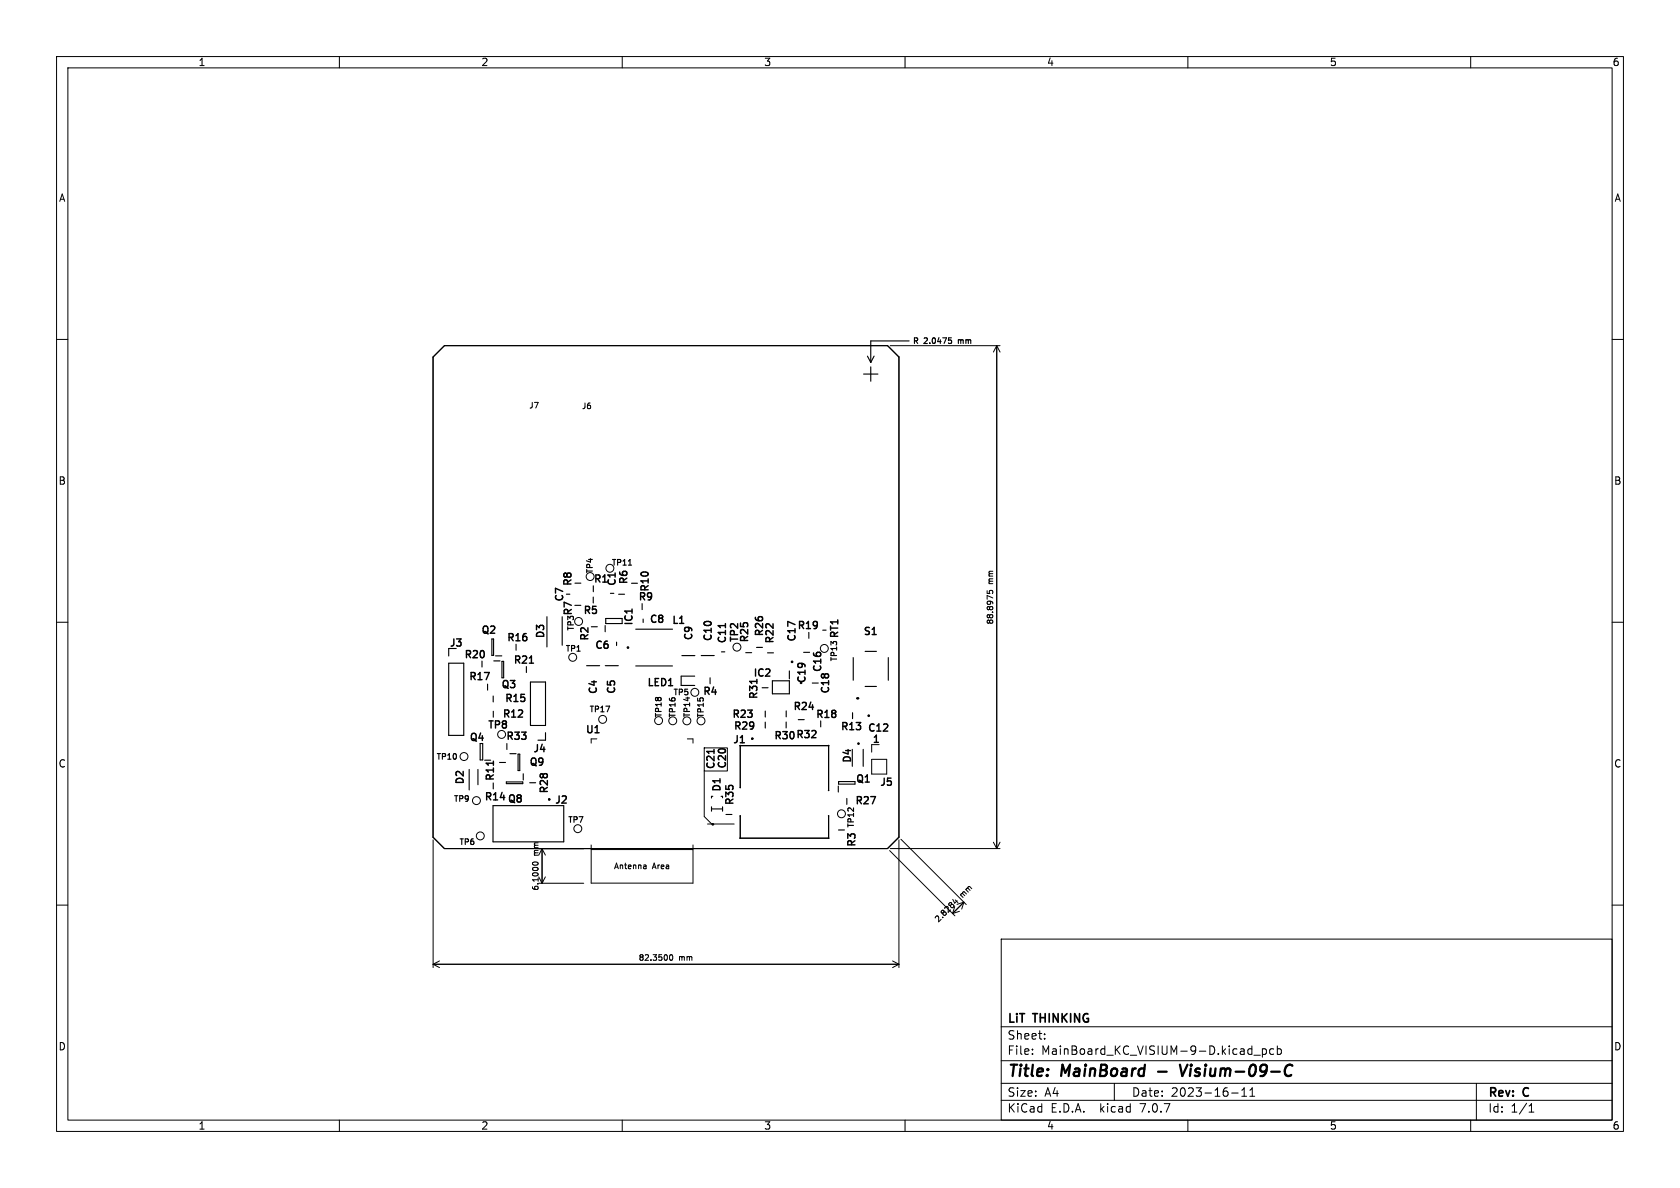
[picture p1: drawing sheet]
<svg xmlns="http://www.w3.org/2000/svg" width="297mm" height="210mm" viewBox="0 0 297 210" stroke-linecap="round" stroke-linejoin="round" font-family="sans-serif">
<defs><g id="words">
<g font-size="2.8">
<text x="178" y="190.9">Title:</text>
<text x="187.7" y="190.9">MainBoard</text>
<text x="210.3" y="190.9">Visium-09-C</text>
</g>
<g font-size="2.1">
<text x="178" y="184">Sheet:</text>
<text x="178" y="181.2">LiT</text>
<text x="182.8" y="181.2">THINKING</text>
<text x="178" y="186.7">File:</text>
<text x="184.1" y="186.7">MainBoard_KC_VISIUM-9-D.kicad_pcb</text>
<text x="178" y="196.9">KiCad</text>
<text x="178" y="194.1">Size:</text>
<text x="184.7" y="194.1">A4</text>
<text x="185.7" y="196.9">E.D.A.</text>
<text x="194.6" y="196.9">kicad</text>
<text x="200" y="194.1">Date:</text>
<text x="201.8" y="196.9">7.0.7</text>
<text x="207" y="194.1">2023-16-11</text>
<text x="263" y="194.3">Rev:</text>
<text x="263" y="196.9">Id:</text>
<text x="267.1" y="196.9">1/1</text>
<text x="269.4" y="194.3">C</text>
</g>
<g font-size="1.8">
<text x="35" y="11.9">1</text>
<text x="85" y="11.9">2</text>
<text x="135" y="11.9">3</text>
<text x="185" y="11.9">4</text>
<text x="235" y="11.9">5</text>
<text x="285" y="11.9">6</text>
<text x="10.3" y="35.9">A</text>
<text x="285.4" y="35.9">A</text>
<text x="10.3" y="85.9">B</text>
<text x="285.3" y="85.9">B</text>
<text x="99.9" y="106.6" transform="rotate(-90 99.9 106.6)">C7</text>
<text x="101.4" y="103.8" transform="rotate(-90 101.4 103.8)">R8</text>
<text x="104.8" y="103.3">R1</text>
<text x="109.2" y="103.8" transform="rotate(-90 109.2 103.8)">C1</text>
<text x="111.3" y="103.5" transform="rotate(-90 111.3 103.5)">R6</text>
<text x="112.7" y="106.5">R9</text>
<text x="115" y="104.8" transform="rotate(-90 115 104.8)">R10</text>
<text x="84.9" y="112.4">Q2</text>
<text x="89.4" y="113.7">R16</text>
<text x="96.6" y="113" transform="rotate(-90 96.6 113)">D3</text>
<text x="101.4" y="109" transform="rotate(-90 101.4 109)">R7</text>
<text x="103" y="108.9">R5</text>
<text x="104.4" y="113.5" transform="rotate(-90 104.4 113.5)">R2</text>
<text x="112.2" y="110.8" transform="rotate(-90 112.2 110.8)">IC1</text>
<text x="114.7" y="110.5">C8</text>
<text x="118.6" y="110.6">L1</text>
<text x="122.7" y="113.4" transform="rotate(-90 122.7 113.4)">C9</text>
<text x="126.2" y="113.6" transform="rotate(-90 126.2 113.6)">C10</text>
<text x="128.7" y="113.9" transform="rotate(-90 128.7 113.9)">C11</text>
<text x="130.8" y="113.7" transform="rotate(-90 130.8 113.7)">TP2</text>
<text x="132.6" y="113.8" transform="rotate(-90 132.6 113.8)">R25</text>
<text x="135.3" y="112.7" transform="rotate(-90 135.3 112.7)">R26</text>
<text x="137.1" y="114" transform="rotate(-90 137.1 114)">R22</text>
<text x="140.8" y="111.6">R19</text>
<text x="141" y="113.6" transform="rotate(-90 141 113.6)">C17</text>
<text x="148.5" y="113" transform="rotate(-90 148.5 113)">RT1</text>
<text x="152.5" y="112.6">S1</text>
<text x="79.3" y="114.7">J3</text>
<text x="81.9" y="116.7">R20</text>
<text x="90.6" y="117.7">R21</text>
<text x="105" y="115.1">C6</text>
<text x="133" y="120">IC2</text>
<text x="145.5" y="119" transform="rotate(-90 145.5 119)">C16</text>
<text x="82.7" y="120.6">R17</text>
<text x="88.5" y="122">Q3</text>
<text x="89.1" y="124.5">R15</text>
<text x="105.9" y="122.9" transform="rotate(-90 105.9 122.9)">C4</text>
<text x="109.1" y="122.9" transform="rotate(-90 109.1 122.9)">C5</text>
<text x="114.2" y="121.7">LED1</text>
<text x="124.1" y="123.2">R4</text>
<text x="134.2" y="123.8" transform="rotate(-90 134.2 123.8)">R31</text>
<text x="140.1" y="125.9">R24</text>
<text x="142.8" y="121" transform="rotate(-90 142.8 121)">C19</text>
<text x="146.9" y="122.8" transform="rotate(-90 146.9 122.8)">C18</text>
<text x="82.8" y="131.3">Q4</text>
<text x="86.1" y="129.1">TP8</text>
<text x="88.7" y="127.2">R12</text>
<text x="89.3" y="131.1">R33</text>
<text x="103.4" y="130">U1</text>
<text x="129.3" y="127.2">R23</text>
<text x="129.4" y="131.7">J1</text>
<text x="129.5" y="129.3">R29</text>
<text x="136.7" y="131">R30 R32</text>
<text x="144.1" y="127.3">R18</text>
<text x="148.5" y="129.4">R13</text>
<text x="153.2" y="129.7">C12</text>
<text x="154.2" y="131.4">1</text>
<text x="10.3" y="135.9">C</text>
<text x="93.4" y="135.7">Q9</text>
<text x="94.1" y="133.3">J4</text>
<text x="126.7" y="136.2" transform="rotate(-90 126.7 136.2)">C21</text>
<text x="128.7" y="136.1" transform="rotate(-90 128.7 136.1)">C20</text>
<text x="150.8" y="135.1" transform="rotate(-90 150.8 135.1)">D4</text>
<text x="285.3" y="135.9">C</text>
<text x="82.3" y="138.9" transform="rotate(-90 82.3 138.9)">D2</text>
<text x="85.5" y="141.8">R14 Q8</text>
<text x="87.7" y="138.3" transform="rotate(-90 87.7 138.3)">R11</text>
<text x="97.2" y="140.5" transform="rotate(-90 97.2 140.5)">R28</text>
<text x="97.9" y="142.4">J2</text>
<text x="127.7" y="140.2" transform="rotate(-90 127.7 140.2)">D1</text>
<text x="130" y="142.5" transform="rotate(-90 130 142.5)">R35</text>
<text x="151" y="142.5">R27</text>
<text x="151.1" y="138.7">Q1</text>
<text x="155.4" y="139.3">J5</text>
<text x="151.6" y="149.9" transform="rotate(-90 151.6 149.9)">R3</text>
<text x="10.3" y="185.9">D</text>
<text x="285.3" y="185.9">D</text>
<text x="35" y="199.9">1</text>
<text x="85" y="199.9">2</text>
<text x="135" y="199.9">3</text>
<text x="185" y="199.9">4</text>
<text x="235" y="199.9">5</text>
<text x="285" y="199.9">6</text>
</g>
<g font-size="1.4">
<text x="161.2" y="61.1">R</text>
<text x="163.4" y="61.1">2.0475</text>
<text x="169.8" y="61.1">mm</text>
<text x="93.4" y="72.4">J7</text>
<text x="102.8" y="72.5">J6</text>
<text x="105.1" y="101.5" transform="rotate(-90 105.1 101.5)">TP4</text>
<text x="108" y="100.2">TP11</text>
<text x="175.8" y="103.3" transform="rotate(-90 175.8 103.3)">mm</text>
<text x="101.7" y="111.7" transform="rotate(-90 101.7 111.7)">TP3</text>
<text x="175.8" y="110.5" transform="rotate(-90 175.8 110.5)">88.8975</text>
<text x="99.8" y="115.5">TP1</text>
<text x="148.2" y="117.1" transform="rotate(-90 148.2 117.1)">TP13</text>
<text x="118.9" y="123.2">TP5</text>
<text x="104.1" y="126.2">TP17</text>
<text x="117.2" y="127" transform="rotate(-90 117.2 127)">TP18</text>
<text x="119.7" y="127" transform="rotate(-90 119.7 127)">TP16</text>
<text x="122.3" y="127" transform="rotate(-90 122.3 127)">TP14</text>
<text x="124.7" y="127" transform="rotate(-90 124.7 127)">TP15</text>
<text x="77" y="134.6">TP10</text>
<text x="80.1" y="142">TP9</text>
<text x="81.1" y="149.6">TP6</text>
<text x="100.3" y="145.7">TP7</text>
<text x="151.2" y="146.5" transform="rotate(-90 151.2 146.5)">TP12</text>
<text x="95.4" y="151.3" transform="rotate(-90 95.4 151.3)">mm</text>
<text x="108.4" y="153.8">Antenna</text>
<text x="115.3" y="153.8">Area</text>
<text x="95.4" y="157.5" transform="rotate(-90 95.4 157.5)">6.1000</text>
<text x="170.4" y="158.9" transform="rotate(-45 170.4 158.9)">mm</text>
<text x="165.9" y="163.3" transform="rotate(-45 165.9 163.3)">2.8284</text>
<text x="112.8" y="170">82.3500</text>
<text x="120" y="170">mm</text>
</g>
</g></defs>
<g fill="none" stroke="#000" stroke-width=".18">
<path d="M10 10h277v190h-277zM12 12h273v186h-273zM60 10v2M110 10v2M160 10v2M210 10v2M260 10v2M10 60h2M285 60h2M78.6 61.1h78.3l2 2v84.9l-2 2h-78.3l-2-2v-84.9zM157.4 61.1h19.4M176.2 61.1v88.9"/>
<path d="M176.2 61.1l.6 1.1M176.2 61.1l-.6 1.1M10 110h2M174.5 104.4v.5h.5l-.1-.4 .5-.1 .1 .2-.1 .3M285 110h2M104.5 130.6v.8M121.5 130.6h1v.8M124.5 132.2h4.1v4.1h-4.1zM124.5 136.3v8.1l1.3 1.3M130.9 139.2v-7.4h15.6v7.9M154.1 131.6v1.4M154.1 134.2h2.7v2.6h-2.7z"/>
<path d="M10 160h2M76.6 148.5v22.5M94.3 152.9l-.2-.2a.53 .53 0 0 1 .5-.3 .53 .53 0 0 1 .5 .3l-.2 .2M95.2 156.1h8M95.2 150h8M96.4 151.2l-.6-1.2v6.1l.6-1.1M104.5 149.4v6.7h18v-6.7M104.5 150.2h18M113.9 152.9l.3 .1v.6M114.2 153.5l-.3 .1M114.2 153.1l-.3 .1M125.1 145.7h4.7"/>
<path d="M130.9 144.2v4h15.6v-4M157.3 150.4l11.5 11.5M157.4 150h19.4M158.9 148.5v22.5M159.3 148.4l11.5 11.5M168.4 159l.4 .7M168.9 159.1l.4 .5M170.4 159.5l-2 2 1.2-.4M170.4 159.5l-.4 1.2M170.4 159.5l-1.2 .4M175.6 148.9l.6 1.1M176.8 148.9l-.6 1.1"/>
<path d="M285 160h2M76.6 170.5h82.3M76.6 170.5l1.1 .5M77.7 169.9l-1.1 .6M118.5 168.9l.1-.1a.53 .53 0 0 1 .3 .5 .53 .53 0 0 1-.3 .5l-.2-.4zM157.8 169.9l1.1 .6M158.9 170.5l-1.1 .5M177 166h108v32h-108zM60 198v2M110 198v2M160 198v2M177 194.5h108"/>
<path d="M177 191.5h108M177 187.5h108M177 181.5h108M182.5 186.3v.1M182.5 185.5v.1M184.7 183.6v.1M184.7 182.8v.1M197 191.5v3M210 198v2M217.7 193.2h1.2M219.5 193.8h.9M219.5 192.7l.5-.4v1.5"/>
<path d="M221 193.8h.8M221 192.7l.4-.4v1.5M221.2 185.4l.1 .1M221.3 184.9v1.5M221.3 186.3l-.1 .1M221.7 186.5h1.1M223.2 185.4v1.5M223.2 185.5l.4-.1 .3 .3v.4l-.2 .2h-.5M225.2 185.5l-.5-.1-.2 .3v.4l.1 .2h.6M225.8 185.5l.4-.1 .3 .3v.4l-.1 .2h-.6M225.8 184.9v1.5M260 198v2"/>
<path d="M261 191.5v6.5M270.3 196.6h.9M270.3 195.5l.4-.4v1.5"/>
<circle cx="101.2" cy="116.2" r=".7"/>
<circle cx="102.3" cy="109.9" r=".7"/>
<circle cx="104.3" cy="101.9" r=".7"/>
<circle cx="107.8" cy="100.5" r=".7"/>
<circle cx="130.3" cy="114.4" r=".7"/>
<circle cx="145.7" cy="114.6" r=".7"/>
<circle cx="82" cy="133.7" r=".7"/>
<circle cx="88.7" cy="129.8" r=".7"/>
<circle cx="106.5" cy="127.2" r=".7"/>
<circle cx="116.4" cy="127.4" r=".7"/>
<circle cx="118.9" cy="127.4" r=".7"/>
<circle cx="121.4" cy="127.4" r=".7"/>
<circle cx="122.8" cy="122.4" r=".7"/>
<circle cx="123.9" cy="127.4" r=".7"/>
<circle cx="84.2" cy="141.5" r=".7"/>
<circle cx="84.9" cy="147.8" r=".7"/>
<circle cx="102.1" cy="146.5" r=".7"/>
<circle cx="148.8" cy="143.9" r=".7"/>
</g>
<path d="M204.7 189.4h1.6M208.6 188.2l.4 2 .9-2M228.3 190a.73 .73 0 0 1-.9 .1M228.5 188.4a.69 .69 0 0 0-1.1 .1" fill="none" stroke="#000" stroke-width=".4"/>
<g fill="none" stroke="#000" stroke-width=".2">
<path d="M167.7 59.7h.5M78.6 61.1h78.3l2 2v84.9l-2 2h-78.3l-2-2v-84.9zM152.7 66.1h2.5M153.4 63l.5 1.1M153.9 64.9v2.5M154.5 63l-.6 1.1M160.7 60.3h-6.8v3.8M168 60.1l.2 .2v.2l-.2 .2M111.1 99.9h.6M79.3 114.6v1.4M79.3 117.2h2.7v12.8h-2.7zM85.2 116.9v1"/>
<path d="M87 113v2.9h.3v-2.9M87.3 116.8h1.1M87.6 115.9h1.1M88.7 116.9h.3v2.9h-.3zM91.2 113.9v1M93.1 117.8v1.1M96.7 109v5.4M99.4 109v5.1M100.1 105h.6M101.6 107h1.1M101.6 103.1h1.1M103.7 117.7h2.3"/>
<path d="M104.5 110.8h1.1M104.9 105.5v1.1M104.9 103.6v1M107 110.6v1.1M107 117.7h2.3M107.1 109.3h2.9v.9h-2.9zM107.9 104.9h.6M109 113.5v.6M109.4 105h1M111.6 103.1h1.1M112.4 111.2h6.5M112.4 117.7h6.5"/>
<path d="M113.5 106.7v1.1M113.7 109.4v.6M120.5 115.9h2.3M122.8 119.5h-2.4v1.7h2.4M124 115.9h2.3M125.5 119.8v1.1M127.5 115.2h.6M131.8 115.4h1.1M133.7 114.4h1.1M135.7 115.4h1M139.5 118.6v1.4M142.1 115.3h1"/>
<path d="M143 111.8v1M145.4 111.4h.6M150.8 116.2v4M152.9 115.1h2M157 116.2v4M82.9 136v3.6M84.5 136v2.7M84.9 131.4v2.9h.4v-2.9M85.7 134.4h1M86.2 120.9v1.1M87.2 123v1.1M87.2 138.4v1.1"/>
<path d="M87.2 125.7v1.1M88.3 134.8h1.1M89.5 138.2h2.9v.3h-2.9zM89.6 131.4v1.1M90.1 133.2h1.1M91.6 133.3h.3v2.9h-.3zM92.5 136.8v1.1M93.6 138.4h1.1M93.8 120.6h2.6v7.6h-2.6zM96.4 129.5v1.3h-1.3M130.9 139.2v-7.4h15.6v7.9M134.7 121.6h1.1"/>
<path d="M135.3 125.7v1.1M135.3 127.7v1M136.5 120.3h3v2.3h-3zM139 127.6v1.1M139 125.7v1M141.1 127.2h1.1M143.6 120.7h1.1M145.1 127.4v1.1M148.2 139v1M150.7 132.5v3M150.7 126v1M151.1 138.2h-2.9v.4h2.9"/>
<path d="M152.6 132.5v3M152.9 121.3h2M87.2 142.4h12.5v6.4h-12.5zM125.8 143h1.9M125.8 142.6v.8M126 140.8h-.2v.3M127.5 140.8h.2v.2M127.7 142.6v.8M128.3 144h1.1M130.9 144.2v4h15.6v-4M148.2 146.7h1.1M149.7 141.1v1.1"/>
<circle cx="133" cy="130.6" r=".05"/>
<circle cx="151.6" cy="123.4" r=".1"/>
<circle cx="97.1" cy="141.3" r=".05"/>
</g>
<path d="M93.6 117.2h.7M111.7 107.7v.7M120.2 110.2h.7M128.2 110.2v.8M87.2 134.6v.7M126.2 132.5v.7M130.9 131.3h.7M133.8 120.1v.7" fill="none" stroke="#000" stroke-width=".25"/>
<g fill="#000" stroke="#000" stroke-width=".18">
<circle cx="111" cy="114.5" r=".15"/>
<circle cx="140" cy="117" r=".15"/>
<circle cx="130.9" cy="139.2" r=".05"/>
<circle cx="133" cy="130.6" r=".1"/>
<circle cx="133.1" cy="130.6" r=".1"/>
<circle cx="146.5" cy="131.8" r=".05"/>
<circle cx="146.5" cy="139.7" r=".05"/>
<circle cx="151.5" cy="123.4" r=".1"/>
<circle cx="151.7" cy="123.4" r=".1"/>
<circle cx="151.8" cy="131.5" r=".15"/>
<circle cx="153.6" cy="126.5" r=".15"/>
<circle cx="97.1" cy="141.3" r=".1"/>
<circle cx="97.2" cy="141.3" r=".1"/>
<circle cx="126" cy="145.7" r=".15"/>
<circle cx="130.9" cy="148.2" r=".05"/>
<circle cx="130.9" cy="144.2" r=".05"/>
<circle cx="146.5" cy="148.2" r=".05"/>
<circle cx="146.5" cy="144.2" r=".05"/>
</g>
<use href="#words"/>
</svg>
